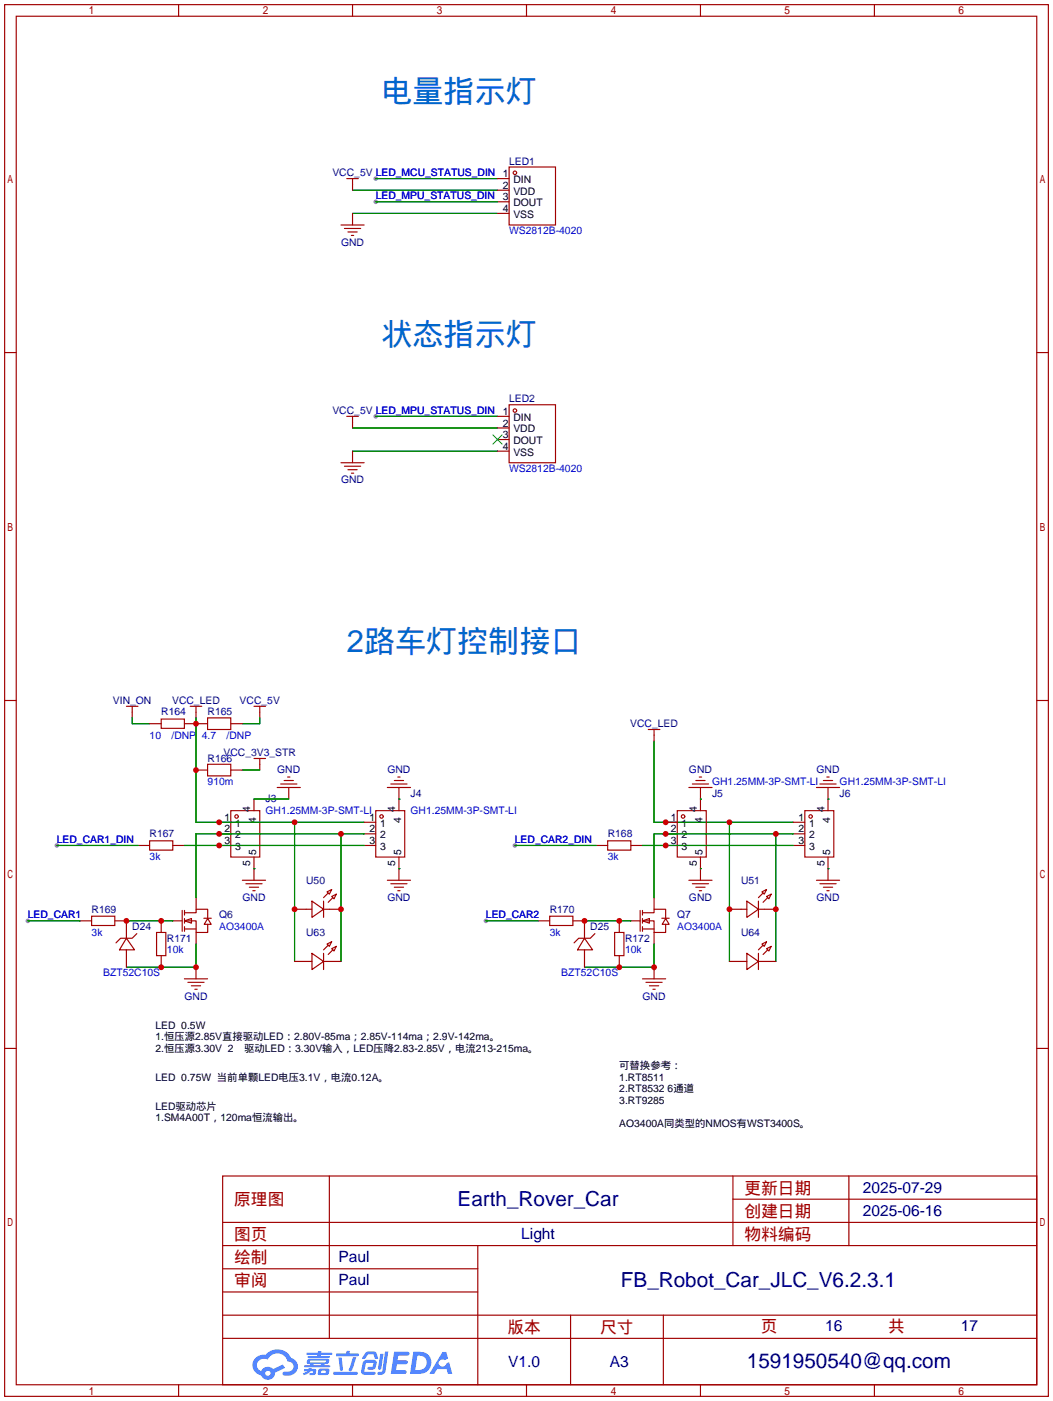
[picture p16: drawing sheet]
<svg xmlns="http://www.w3.org/2000/svg" width="231mm" height="307mm" viewBox="0 0 231 307" stroke-linecap="round" stroke-linejoin="round" font-family="sans-serif">
<defs><g id="words">
<g font-size="6.8" fill="#06c">
<text x="83.6" y="22.2">电量指示灯</text>
<text x="83.6" y="75.6">状态指示灯</text>
<text x="75.9" y="142.9">2路车灯控制接口</text>
</g>
<g font-size="4.5" fill="#000080">
<text x="100.2" y="264.1">Earth_Rover_Car</text>
<text x="136" y="281.9">FB_Robot_Car_JLC_V6.2.3.1</text>
<text x="163.6" y="299.6">1591950540@qq.com</text>
</g>
<g font-size="3.7" fill="#a00000">
<text x="51.3" y="264">原理图</text>
<text x="163.1" y="261.4">更新日期</text>
<text x="163.1" y="266.5">创建日期</text>
<text x="51.3" y="271.6">图页</text>
<text x="163.1" y="271.6">物料编码</text>
<text x="51.3" y="281.7">审阅</text>
<text x="51.3" y="276.7">绘制</text>
<text x="111.1" y="291.9">版本</text>
<text x="131.5" y="291.9">尺寸</text>
<text x="166.6" y="291.6">页</text>
<text x="194.6" y="291.6">共</text>
</g>
<g font-size="3.4" fill="#000080">
<text x="189" y="261.2">2025-07-29</text>
<text x="189" y="266.3">2025-06-16</text>
<text x="114.2" y="271.3">Light</text>
<text x="74.2" y="276.4">Paul</text>
<text x="74.2" y="281.5">Paul</text>
<text x="180.7" y="291.4">16</text>
<text x="210.5" y="291.4">17</text>
<text x="111.3" y="299.3">V1.0</text>
<text x="133.6" y="299.3">A3</text>
</g>
<g font-size="2.3" fill="#000080">
<text x="72.8" y="38.6">VCC_5V LED_MCU_STATUS_DIN</text>
<text x="111.5" y="36">LED1</text>
<text x="74.7" y="53.8">GND</text>
<text x="111.5" y="88.1">LED2</text>
<text x="72.8" y="90.6">VCC_5V LED_MPU_STATUS_DIN</text>
<text x="74.7" y="105.9">GND</text>
<text x="24.7" y="154.1">VIN_ON</text>
<text x="37.7" y="154.1">VCC_LED</text>
<text x="52.5" y="154.1">VCC_5V</text>
<text x="35.3" y="156.7">R164</text>
<text x="45.5" y="156.7">R165</text>
<text x="138" y="159.2">VCC_LED</text>
<text x="45.5" y="166.8">R166</text>
<text x="49" y="165.6">VCC_3V3_STR</text>
<text x="60.7" y="169.4">GND</text>
<text x="84.9" y="169.4">GND</text>
<text x="150.9" y="169.4">GND</text>
<text x="178.8" y="169.4">GND</text>
<text x="58.2" y="175.7">J3</text>
<text x="89.9" y="174.5">J4</text>
<text x="156" y="174.5">J5</text>
<text x="183.9" y="174.5">J6</text>
<text x="32.8" y="183.4">R167</text>
<text x="133.1" y="183.4">R168</text>
<text x="53.1" y="197.3">GND</text>
<text x="67.1" y="193.5">U50</text>
<text x="84.9" y="197.3">GND</text>
<text x="150.9" y="197.3">GND</text>
<text x="162.3" y="193.5">U51</text>
<text x="178.8" y="197.3">GND</text>
<text x="20.1" y="199.9">R169</text>
<text x="29" y="203.7">D24</text>
<text x="48" y="201.1">Q6</text>
<text x="120.4" y="199.9">R170</text>
<text x="129.3" y="203.7">D25</text>
<text x="148.3" y="201.1">Q7</text>
<text x="36.6" y="206.2">R171</text>
<text x="67.1" y="204.9">U63</text>
<text x="136.9" y="206.2">R172</text>
<text x="162.3" y="204.9">U64</text>
<text x="40.4" y="218.9">GND</text>
<text x="140.7" y="218.9">GND</text>
</g>
<g font-size="2.3">
<text x="110.1" y="38.8">1</text>
<text x="110.1" y="41.3">2</text>
<text x="112.4" y="40.1">DIN</text>
<text x="110.1" y="43.9">3</text>
<text x="110.1" y="46.4">4</text>
<text x="112.4" y="42.6">VDD</text>
<text x="112.4" y="45.2">DOUT</text>
<text x="112.4" y="47.7">VSS</text>
<text x="110.1" y="90.9">1</text>
<text x="110.1" y="93.4">2</text>
<text x="110.1" y="96">3</text>
<text x="112.4" y="92.1">DIN</text>
<text x="112.4" y="94.7">VDD</text>
<text x="110.1" y="98.5">4</text>
<text x="112.4" y="97.2">DOUT</text>
<text x="112.4" y="99.8">VSS</text>
<text x="49.2" y="179.8">1</text>
<text x="54.8" y="177.9" transform="rotate(-90 54.8 177.9)">4</text>
<text x="80.9" y="179.8">1</text>
<text x="86.6" y="177.9" transform="rotate(-90 86.6 177.9)">4</text>
<text x="146.9" y="179.8">1</text>
<text x="152.6" y="177.9" transform="rotate(-90 152.6 177.9)">4</text>
<text x="174.9" y="179.8">1</text>
<text x="180.6" y="177.9" transform="rotate(-90 180.6 177.9)">4</text>
<text x="49.2" y="182.3">2</text>
<text x="49.2" y="184.9">3</text>
<text x="51.5" y="181">1</text>
<text x="51.5" y="183.6">2</text>
<text x="56.1" y="180.2" transform="rotate(-90 56.1 180.2)">4</text>
<text x="80.9" y="182.3">2</text>
<text x="80.9" y="184.9">3</text>
<text x="83.2" y="181">1</text>
<text x="83.2" y="183.6">2</text>
<text x="87.8" y="180.2" transform="rotate(-90 87.8 180.2)">4</text>
<text x="146.9" y="182.3">2</text>
<text x="146.9" y="184.9">3</text>
<text x="149.3" y="181">1</text>
<text x="149.3" y="183.6">2</text>
<text x="153.9" y="180.2" transform="rotate(-90 153.9 180.2)">4</text>
<text x="174.9" y="182.3">2</text>
<text x="174.9" y="184.9">3</text>
<text x="177.2" y="181">1</text>
<text x="177.2" y="183.6">2</text>
<text x="181.8" y="180.2" transform="rotate(-90 181.8 180.2)">4</text>
<text x="51.5" y="186.1">3</text>
<text x="54.8" y="189.6" transform="rotate(-90 54.8 189.6)">5</text>
<text x="56.1" y="187.3" transform="rotate(-90 56.1 187.3)">5</text>
<text x="83.2" y="186.1">3</text>
<text x="86.6" y="189.6" transform="rotate(-90 86.6 189.6)">5</text>
<text x="87.8" y="187.3" transform="rotate(-90 87.8 187.3)">5</text>
<text x="149.3" y="186.1">3</text>
<text x="152.6" y="189.6" transform="rotate(-90 152.6 189.6)">5</text>
<text x="153.9" y="187.3" transform="rotate(-90 153.9 187.3)">5</text>
<text x="177.2" y="186.1">3</text>
<text x="180.6" y="189.6" transform="rotate(-90 180.6 189.6)">5</text>
<text x="181.8" y="187.3" transform="rotate(-90 181.8 187.3)">5</text>
<text x="34" y="225.3">LED 0.5W</text>
<text x="34" y="227.8">1.恒压源2.85V直接驱动LED：2.80V-85ma；2.85V-114ma；2.9V-142ma。</text>
<text x="34" y="230.3">2.恒压源3.30V 2Ω驱动LED：3.30V输入，LED压降2.83-2.85V，电流213-215ma。</text>
<text x="34" y="236.7">LED 0.75W 当前单颗LED电压3.1V，电流0.12A。</text>
<text x="135.6" y="234.2">可替换参考：</text>
<text x="135.6" y="236.7">1.RT8511</text>
<text x="135.6" y="239.2">2.RT8532 6通道</text>
<text x="34" y="243">LED驱动芯片</text>
<text x="34" y="245.6">1.SM4A00T，120ma恒流输出。</text>
<text x="135.6" y="241.8">3.RT9285</text>
<text x="135.6" y="246.9">AO3400A同类型的NMOS有WST3400S。</text>
</g>
<g font-size="2.3" fill="#00f">
<text x="82.3" y="43.7">LED_MPU_STATUS_DIN</text>
<text x="111.5" y="51.3">WS2812B-4020</text>
<text x="111.5" y="103.3">WS2812B-4020</text>
<text x="32.8" y="161.8">10</text>
<text x="37.6" y="161.8">/DNP</text>
<text x="44.2" y="161.8">4.7</text>
<text x="49.6" y="161.8">/DNP</text>
<text x="45.5" y="171.9">910m</text>
<text x="156" y="171.9">GH1.25MM-3P-SMT-LI</text>
<text x="183.9" y="171.9">GH1.25MM-3P-SMT-LI</text>
<text x="58.2" y="178.3">GH1.25MM-3P-SMT-LI</text>
<text x="89.9" y="178.3">GH1.25MM-3P-SMT-LI</text>
<text x="12.4" y="184.6">LED_CAR1_DIN</text>
<text x="112.8" y="184.6">LED_CAR2_DIN</text>
<text x="32.8" y="188.4">3k</text>
<text x="133.1" y="188.4">3k</text>
<text x="6.1" y="201.1">LED_CAR1</text>
<text x="48" y="203.7">AO3400A</text>
<text x="106.4" y="201.1">LED_CAR2</text>
<text x="148.3" y="203.7">AO3400A</text>
<text x="20.1" y="204.9">3k</text>
<text x="36.6" y="208.8">10k</text>
<text x="120.4" y="204.9">3k</text>
<text x="136.9" y="208.8">10k</text>
<text x="22.6" y="213.8">BZT52C10S</text>
<text x="122.9" y="213.8">BZT52C10S</text>
</g>
</g></defs>
<g fill="#999">
<circle cx="106.4" cy="201.7" r=".51"/>
<circle cx="6.1" cy="201.7" r=".51"/>
<circle cx="12.4" cy="185.2" r=".51"/>
<circle cx="112.8" cy="185.2" r=".51"/>
<circle cx="82.3" cy="39.1" r=".51"/>
<circle cx="82.3" cy="91.2" r=".51"/>
<circle cx="82.3" cy="44.2" r=".51"/>
</g>
<g fill="none" stroke="#a10000" stroke-width=".25">
<path d="M1 1h228.6v304.8h-228.6zM3.6 3.6h223.5v299.7h-223.5zM39.1 1v2.6M77.2 1v2.6M115.3 1v2.6M153.4 1v2.6M191.5 1v2.6M1 77.2h2.6M227.1 77.2h2.5M1 153.4h2.6M227.1 153.4h2.5M1 229.6h2.6"/>
<path d="M227.1 229.6h2.5M48.8 257.6h178.3v45.7h-178.3zM72.1 257.6v35.5M160.5 257.6v15.2M185.9 257.6v15.2M48.8 277.9h55.8M48.8 272.8h178.3M48.8 267.7h178.3M104.6 272.8v30.5M160.5 262.6h66.6M48.8 293.1h178.3M48.8 288h178.3"/>
<path d="M48.8 283h55.8M125 288v15.3M145.3 288v15.3M39.1 303.3v2.5M77.2 303.3v2.5M115.3 303.3v2.5M153.4 303.3v2.5M191.5 303.3v2.5"/>
</g>
<g fill="#5487ff">
<path d="M86.3 296h2.7a.48 .48 0 0 1 .7 .5 .48 .48 0 0 1-.7 .4h-1.8l-.1 1h1.9a.43 .43 0 0 1 .3 .5 .43 .43 0 0 1-.4 .4h-2l-.2 1.3h1.7a.45 .45 0 0 1 .6 .1 .45 .45 0 0 1-.1 .6l-3.3 .1z"/>
<path d="M96.9 296.1h.8l.4 1.4-.7 .4a.84 .84 0 0 0-1.2 .2 .84 .84 0 0 0 .3 1.2 .84 .84 0 0 0 1.2-.4l.1-.3 .6-.3 .7 2.6h-1l-.3-1.1h-2.1l-.6 1.1h-1z"/>
<path d="M83.3 296.5h.7l-.5 3.2a.36 .36 0 0 1-.4 .3 .36 .36 0 0 1-.3-.3z"/>
<path d="M84.3 296h.7l-.6 4.3a1.13 1.13 0 0 1-1.7 .6l.1-.4 .8-.1 .1-.1z"/>
<path d="M80 296.3l.6-.3h1.1a.77 .77 0 0 1 .8 .5l.3 .9-.1 .2h-.6l-.3-.9-.2-.1h-1l-.6 1h-.7v-.2z"/>
<path d="M79.6 298.2l.5-.4h1.7a.81 .81 0 0 1 .7 .5 .81 .81 0 0 1-.2 .9 .81 .81 0 0 1-.9 .8h-.6a.32 .32 0 0 1-.3-.4 .32 .32 0 0 1 .3-.3h.8l.2-.8h-1.6l-.4 1.9 2.2 .1a.32 .32 0 0 1 .3 .3 .32 .32 0 0 1-.4 .3h-2.2l-.5-.3-.1-.5z"/>
<path d="M73 300.4h5.1a.33 .33 0 0 1 .3 .4 .33 .33 0 0 1-.4 .3h-4.8l-.2-.2z"/>
<path d="M77.3 297.3h.7l-.6 2a.98 .98 0 0 1-.7 1l-.3-.3z"/>
<path d="M74.1 297.3h.7l.3 2.6a.34 .34 0 0 1-.3 .4 .34 .34 0 0 1-.3-.3z"/>
<path d="M73.6 296.4h2.2l.3-.5h.5l-.1 .5h1.8a.32 .32 0 0 1 .3 .4 .32 .32 0 0 1-.3 .2h-4.5l-.2-.1z"/>
<path d="M66.6 299.8h1l.1-.2h.6l-.1 .2 .9 .1 .1 .1-.1 1-.2 .1-1.1 .1v-.5h.7v-.4a.68 .68 0 0 0-.9 .4l-1.1 .5-.2-.5 1-.4h-.7z"/>
<path d="M67.2 296.3h2.4l.1-.4h.7v.4h2.1l.3 .2-.3 .2h-2.2l-.1 .3h1.8l.3 .2-.3 .2h-4.5l-.1-.4h2.1v-.3h-2.2l-.2-.1z"/>
<path d="M90.5 296l-.7 4.9h1.7a2.5 2.5 0 0 0 3-2.5 2.5 2.5 0 0 0-3.1-2.4zM91.4 296.9a1.61 1.61 0 0 1 2.1 1.4 1.61 1.61 0 0 1-1.9 1.8h-.7z"/>
<path d="M67.3 297.8l-.1 .8 .7 .1 .1 .3h-1.4l.1 .4h5.4l.2-.1-.2-.3h-1.1l.1-.3a.7 .7 0 0 0 .9-.2 .7 .7 0 0 0-.1-.9h-4.1zM67.9 298h3.4l.1 .1-.2 .3h-3.2zM68.7 298.7h1.7l-.2 .3h-1.5z"/>
<path d="M69.8 299.9a1.05 1.05 0 0 0 0 1.2 2.91 2.91 0 0 0 2.1-.1 .98 .98 0 0 0 .1-1.2l-1.7-.1zM70.4 300.2h.8l.1 .3-.2 .2h-.8z"/>
<path d="M56 297.4a2.23 2.23 0 0 0-.6 2.3 2.23 2.23 0 0 0 1.8 1.5 1.58 1.58 0 0 0 1.7 1 1.58 1.58 0 0 0 1.3-1.6l2.2-1-.5-.8-2.1 1a1.65 1.65 0 0 0-2.6 .5 1.47 1.47 0 0 1-.7-2.1 1.47 1.47 0 0 1 2.2-.4 2.3 2.3 0 0 1 2.3-1.4 2.3 2.3 0 0 1 2 1.8 1.12 1.12 0 0 1 1.3 1 1.12 1.12 0 0 1-1.1 1.2h-.7a.45 .45 0 0 0-.6 .4 .45 .45 0 0 0 .4 .5 2.21 2.21 0 0 0 2.3-.6 2.21 2.21 0 0 0 .5-2.2 2.13 2.13 0 0 0-1.4-1.1 3.3 3.3 0 0 0-5.5-.7l-1.2 .1zM58.1 300.8a.6 .6 0 0 1 1.2 0 .6 .6 0 0 1-1.2 0z"/>
</g>
<g fill="none" stroke="#a10000" stroke-width=".25">
<path d="M75.9 39.1h2.6M77.2 39.1v2.6M109 39.1h2.5M111.5 36.6h10.2v12.7h-10.2zM74.7 49.3h5.1M75.4 50h3.6M76.2 50.8h2M77 51.6h.5M77.2 46.7v2.6M109 41.7h2.5M109 44.2h2.5M109 46.7h2.5"/>
<path d="M75.9 91.2h2.6M77.2 91.2v2.5M77.2 98.8v2.5M109 91.2h2.5M109 93.7h2.5M109 96.3h2.5M109 98.8h2.5M111.5 88.6h10.2v12.7h-10.2zM74.7 101.3h5.1M75.4 102.1h3.6M76.2 102.9h2M77 103.6h.5"/>
<path d="M27.7 154.7h2.5M29 154.7v2.5M32.8 158.5h2.5M35.3 157.5h5.1v2h-5.1zM40.4 158.5h5.1M41.7 154.7h2.5M42.9 154.7v2.5M45.5 157.2h5v2.6h-5zM50.5 158.5h2.6M55.6 154.7h2.6M56.9 154.7v2.5M142 159.8h2.5"/>
<path d="M143.3 159.8v2.5M42.9 168.7h2.6M45.5 167.4h5v2.5h-5zM50.5 177.5h6.4v10.2h-6.4zM50.5 168.7h2.6M55.6 175v2.5M55.6 166.1h2.6M56.9 166.1v2.6M60.7 172.5h5.1M61.5 171.7h3.5M62.2 170.9h2.1M63 170.2h.5"/>
<path d="M63.2 172.5v2.5M82.3 177.5h6.3v10.2h-6.3zM84.8 172.5h5.1M85.6 171.7h3.6M86.4 170.9h2M87.1 170.2h.5M87.4 172.5v5M148.3 177.5h6.4v10.2h-6.4zM150.9 172.5h5.1M151.6 171.7h3.6M152.4 170.9h2M153.2 170.2h.5"/>
<path d="M153.4 172.5v5M176.3 177.5h6.3v10.2h-6.3zM178.8 172.5h5.1M179.6 171.7h3.5M180.3 170.9h2.1M181.1 170.2h.5M181.4 172.5v5M30.2 185.2h2.6M32.8 184.1h5v2.1h-5zM37.8 185.2h2.6M39.9 199.4v4.6M40.4 199.9h2.6v-.8h2.5v2.1"/>
<path d="M40.4 199.4v1M43 196.6v2.5M48 180.1h2.5M48 182.6h2.5M48 185.2h2.5M53.1 192.8h5.1M53.8 193.5h3.6M54.6 194.3h2M55.4 195.1h.5M55.6 187.7v5.1M64.5 199.1h3.8M68.3 197.4l2.6 1.7-2.6 1.8z"/>
<path d="M70.9 199.1h3.8M70.9 197.4v3.5M71.6 195.3l1-.5-.5 1zM71.9 195.6l-1 1M72.6 196.3l1.1-.5-.5 1zM72.9 196.6l-1 1M79.8 180.1h2.5M79.8 182.6h2.5M79.8 185.2h2.5M84.8 192.8h5.1M85.6 193.5h3.6M86.4 194.3h2"/>
<path d="M87.1 195.1h.5M87.4 187.7v5.1M130.6 185.2h2.5M133.1 184.1h5.1v2.1h-5.1zM138.2 185.2h2.5M140.2 199.4v4.6M140.7 199.9h2.6v-.8h2.5v2.1M140.7 199.4v1M143.3 196.6v2.5M145.8 180.1h2.5M145.8 182.6h2.5M145.8 185.2h2.5"/>
<path d="M150.9 192.8h5.1M151.6 193.5h3.6M152.4 194.3h2M153.2 195.1h.5M153.4 187.7v5.1M159.8 199.1h3.8M163.6 197.4l2.5 1.7-2.5 1.8zM166.1 199.1h3.8M166.1 197.4v3.5M166.9 195.3l1-.5-.5 1zM167.1 195.6l-1 1M167.9 196.3l1-.5-.5 1z"/>
<path d="M168.1 196.6l-1 1M173.7 180.1h2.6M173.7 182.6h2.6M173.7 185.2h2.6M178.8 192.8h5.1M179.6 193.5h3.5M180.3 194.3h2.1M181.1 195.1h.5M181.4 187.7v5.1M17.5 201.7h2.6M20.1 200.7h5v2h-5zM25.1 201.7h2.6v3.8"/>
<path d="M27.7 205.5l1.8 2.5h-3.3zM27.7 208v3.8M30 204.5l-1 1h-2.6l-1 1M34.3 204.2h2v5.1h-2zM35.3 201.7v2.5M35.3 209.3v2.5M37.9 201.7h2M40.4 214.4h5.1M40.4 201.7h2.6v2.5h2.5v-1.8M40.4 201.7l1.5-.5v1zM40.4 201.2v1M40.4 202.9v1.1"/>
<path d="M40.4 203.5h2.6M41.1 215.1h3.6M41.9 215.9h2M42.7 216.7h.5M42.9 211.8v2.6M43 204.2v2.6M44.6 201.1h1.7M45.5 201.2l.8 1.2h-1.6zM64.5 210.6h3.8M68.3 208.8l2.6 1.8-2.6 1.7zM70.9 208.8v3.5M70.9 210.6h3.8"/>
<path d="M71.6 206.8l1-.6-.5 1.1zM71.9 207l-1 1M72.6 207.8l1.1-.5-.5 1zM72.9 208l-1 1M117.9 201.7h2.5M120.4 200.7h5.1v2h-5.1zM125.5 201.7h2.5v3.8M128 205.5l1.8 2.5h-3.3zM128 208v3.8M130.3 204.5l-1 1h-2.6l-1 1M134.6 204.2h2.1v5.1h-2.1zM135.6 201.7v2.5"/>
<path d="M135.6 209.3v2.5M138.2 201.7h2M140.7 201.7h2.6v2.5h2.5v-1.8M140.7 201.7l1.5-.5v1zM140.7 203.5h2.6M140.7 214.4h5.1M140.7 201.2v1M140.7 202.9v1.1M141.5 215.1h3.5M142.2 215.9h2.1M143 216.7h.5M143.3 204.2v2.6"/>
<path d="M143.3 211.8v2.6M145 201.1h1.6M145.8 201.2l.8 1.2h-1.6zM159.8 210.6h3.8M163.6 208.8l2.5 1.8-2.5 1.7zM166.1 208.8v3.5M166.1 210.6h3.8M166.9 206.8l1-.6-.5 1.1zM167.1 207l-1 1M167.9 207.8l1-.5-.5 1zM168.1 208l-1 1"/>
<circle cx="112.8" cy="37.8" r=".38"/>
<circle cx="112.8" cy="89.9" r=".38"/>
<circle cx="51.8" cy="178.8" r=".38"/>
<circle cx="83.6" cy="178.8" r=".38"/>
<circle cx="149.6" cy="178.8" r=".38"/>
<circle cx="177.5" cy="178.8" r=".38"/>
</g>
<g fill="none" stroke="#008700" stroke-width=".25">
<path d="M82.3 39.1h26.7M77.2 46.7h31.8M77.2 41.7h31.8M82.3 44.2h26.7M77.2 98.8h31.8M77.2 93.7h31.8M82.3 91.2h26.7M29 157.2v1.3h3.8M42.9 157.2v22.9h36.9M56.9 157.2v1.3h-3.8M53.1 168.7h3.8M55.6 175h7.6"/>
<path d="M87.4 175h.1M143.3 162.3v17.8h30.4M153.4 175h.1M181.4 175h.1M12.4 185.2h17.8M40.4 185.2h39.4M55.6 190.2h.1M64.5 180.1v30.5M74.7 182.6v28M79.8 182.6h-36.9l.1 14M87.4 190.2h.1M112.8 185.2h17.8"/>
<path d="M140.7 185.2h33M153.4 190.2h.1M159.8 180.1v30.5M169.9 182.6v28M173.7 182.6h-30.4v14M181.4 190.2h.1M6.1 201.7h11.4M27.7 201.7h10.2M43 206.8l-.1 5h-15.2M106.4 201.7h11.5M128 201.7h10.2M143.3 206.8v5h-15.3"/>
</g>
<path d="M107.9 95.2l2.1 2.1M110 95.2l-2.1 2.1" fill="none" stroke="#3c3" stroke-width=".25"/>
<g fill="#c00">
<circle cx="35.3" cy="211.8" r=".63"/>
<circle cx="42.9" cy="211.8" r=".63"/>
<circle cx="143.3" cy="211.8" r=".63"/>
<circle cx="135.6" cy="211.8" r=".63"/>
<circle cx="145.8" cy="180.1" r=".63"/>
<circle cx="159.8" cy="180.1" r=".63"/>
<circle cx="159.8" cy="199.1" r=".63"/>
<circle cx="135.6" cy="201.7" r=".63"/>
<circle cx="128" cy="201.7" r=".63"/>
<circle cx="48" cy="180.1" r=".63"/>
<circle cx="42.9" cy="168.7" r=".63"/>
<circle cx="42.9" cy="158.5" r=".63"/>
<circle cx="64.5" cy="180.1" r=".63"/>
<circle cx="64.5" cy="199.1" r=".63"/>
<circle cx="48" cy="185.2" r=".63"/>
<circle cx="145.8" cy="182.6" r=".63"/>
<circle cx="169.9" cy="182.6" r=".63"/>
<circle cx="169.9" cy="199.1" r=".63"/>
<circle cx="145.8" cy="185.2" r=".63"/>
<circle cx="35.3" cy="201.7" r=".63"/>
<circle cx="27.7" cy="201.7" r=".63"/>
<circle cx="48" cy="182.6" r=".63"/>
<circle cx="74.7" cy="182.6" r=".63"/>
<circle cx="74.7" cy="199.1" r=".63"/>
</g>
<use href="#words"/>
</svg>
